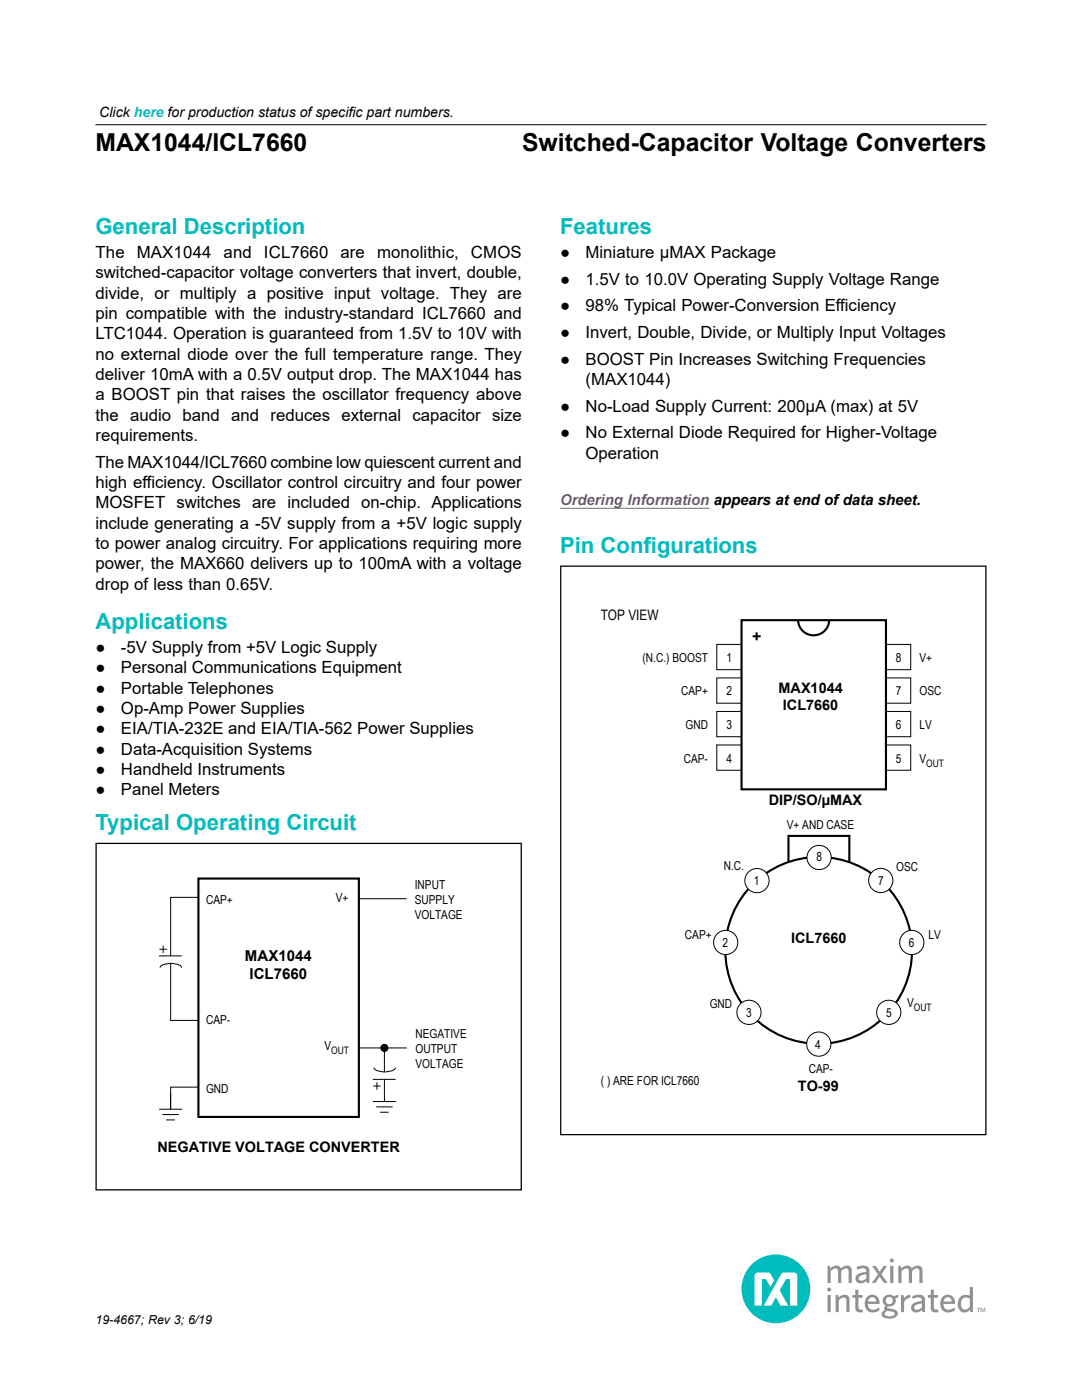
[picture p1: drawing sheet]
<svg xmlns="http://www.w3.org/2000/svg" width="216mm" height="279mm" viewBox="0 0 216 279" stroke-linecap="round" stroke-linejoin="round" font-family="sans-serif">
<defs><g id="words">
<g font-size="4.9">
<text x="19" y="30.2">MAX1044/ICL7660</text>
<text x="104.2" y="30.2">Switched-Capacitor Voltage Converters</text>
</g>
<g font-size="4.4" fill="#00bcbd">
<text x="19" y="46.6">General Description</text>
<text x="111.8" y="46.6">Features</text>
<text x="111.8" y="110.4">Pin Conf</text>
<text x="128.4" y="110.4">igurations</text>
<text x="19" y="125.5">Applications</text>
<text x="19" y="165.7">Typical Operating Circuit</text>
</g>
<g font-size="3.4">
<text x="19" y="51.5">The</text>
<text x="27.3" y="51.5">MAX1044</text>
<text x="44.6" y="51.5">and</text>
<text x="52.7" y="51.5">ICL7660</text>
<text x="67.9" y="51.5">are</text>
<text x="75.2" y="51.5">monolithic,</text>
<text x="94" y="51.5">CMOS</text>
<text x="111.8" y="51.5">●</text>
<text x="116.8" y="51.5">Miniature μMAX Package</text>
<text x="19" y="55.5">switched-capacitor voltage converters that invert, double,</text>
<text x="19" y="59.6">divide, or multiply a positive input voltage. They are</text>
<text x="111.8" y="56.8">●</text>
<text x="116.8" y="56.8">1.5V to 10.0V Operating Supply Voltage Range</text>
<text x="19" y="63.6">pin compatible with the industry-standard ICL7660 and</text>
<text x="111.8" y="62.1">●</text>
<text x="116.8" y="62.1">98% Typical Power-Conversion Efficiency</text>
<text x="19" y="67.7">LTC1044. Operation is guaranteed from 1.5V to 10V with</text>
<text x="19" y="71.8">no external diode over the full temperature range. They</text>
<text x="111.8" y="67.4">●</text>
<text x="116.8" y="67.4">Invert, Double, Divide, or Multiply Input Voltages</text>
<text x="19" y="75.8">deliver 10mA with a 0.5V output drop. The MAX1044 has</text>
<text x="111.8" y="72.8">●</text>
<text x="116.8" y="72.8">BOOST Pin Increases Switching Frequencies</text>
<text x="116.8" y="76.8">(MAX1044)</text>
<text x="19" y="79.9">a BOOST pin that raises the oscillator frequency above</text>
<text x="19" y="83.9">the audio band and reduces external capacitor size</text>
<text x="111.8" y="82.2">●</text>
<text x="116.8" y="82.2">No-Load Supply Current: 200μA (max) at 5V</text>
<text x="19" y="88">requirements.</text>
<text x="111.8" y="87.5">●</text>
<text x="116.8" y="87.5">No External Diode Required for Higher-Voltage</text>
<text x="19" y="93.3">The MAX1044/ICL7660 combine low quiescent current and</text>
<text x="116.8" y="91.5">Operation</text>
<text x="19" y="97.4">high efficiency. Oscillator control circuitry and four power</text>
<text x="19" y="101.4">MOSFET switches are included on-chip. Applications</text>
<text x="19" y="105.5">include generating a -5V supply from a +5V logic supply</text>
<text x="19" y="109.6">to power analog circuitry. For applications requiring more</text>
<text x="19" y="113.6">power, the MAX660 delivers up to 100mA with a voltage</text>
<text x="19" y="117.7">drop of less than 0.65V.</text>
<text x="19" y="130.3">●</text>
<text x="24.1" y="130.3">-5V Supply from +5V Logic Supply</text>
<text x="19" y="134.4">●</text>
<text x="24.1" y="134.4">Personal Communications Equipment</text>
<text x="19" y="138.4">●</text>
<text x="19" y="142.5">●</text>
<text x="24.1" y="138.4">Portable Telephones</text>
<text x="24.1" y="142.5">Op-Amp Power Supplies</text>
<text x="19" y="146.5">●</text>
<text x="24.1" y="146.5">EIA/TIA-232E and EIA/TIA-562 Power Supplies</text>
<text x="19" y="150.6">●</text>
<text x="19.1" y="154.7">●</text>
<text x="24.1" y="150.6">Data-Acquisition Systems</text>
<text x="24.1" y="154.7">Handheld Instruments</text>
<text x="19.1" y="158.7">●</text>
<text x="24.1" y="158.7">Panel Meters</text>
</g>
<text font-size="3.2" x="150.1" y="128.1">+</text>
<text font-size="3" fill="#853d9c" x="111.8" y="100.7">Ordering Information appears at end of data sheet.</text>
<g font-size="3">
<text x="48.9" y="191.7">MAX1044</text>
<text x="49.8" y="195.3">ICL7660</text>
</g>
<g font-size="2.9">
<text x="119.9" y="123.7">TOP VIEW</text>
<text x="155.3" y="138.3">MAX1044</text>
<text x="156.2" y="141.7">ICL7660</text>
<text x="153.4" y="160.7">DIP/SO/µMAX</text>
<text x="157.9" y="188.1">ICL7660</text>
<text x="159.2" y="217.8">TO-99</text>
<text x="31.4" y="230">NEGATIVE VOLTAGE CONVERTER</text>
</g>
<g font-size="2.8">
<text x="19.8" y="23.4">Click here for production status of specif</text>
<text x="69.5" y="23.4">ic part numbers.</text>
</g>
<g font-size="2.5">
<text x="128.2" y="132.1">(N.C.) BOOST</text>
<text x="145" y="132.1">1</text>
<text x="178.7" y="132.1">8</text>
<text x="183.5" y="132.1">V+</text>
<text x="135.9" y="138.8">CAP+</text>
<text x="145" y="138.8">2</text>
<text x="178.7" y="138.8">7</text>
<text x="183.5" y="138.8">OSC</text>
<text x="136.8" y="145.5">GND</text>
<text x="145" y="145.5">3</text>
<text x="178.7" y="145.5">6</text>
<text x="183.5" y="145.5">LV</text>
<text x="136.4" y="152.2">CAP-</text>
<text x="145" y="152.2">4</text>
<text x="178.7" y="152.2">5</text>
<text x="183.5" y="152.2">V</text>
<text x="157" y="165.5">V+ AND CASE</text>
<text x="144.4" y="173.7">N.C.</text>
<text x="162.9" y="171.9">8</text>
<text x="178.8" y="173.9">OSC</text>
<text x="82.8" y="177.4">INPUT</text>
<text x="150.4" y="176.7">1</text>
<text x="175.3" y="176.7">7</text>
<text x="41.1" y="180.3">CAP+</text>
<text x="67" y="180.1">V+</text>
<text x="82.8" y="180.4">SUPPLY</text>
<text x="82.8" y="183.4">VOLTAGE</text>
<text x="136.7" y="187.4">CAP+</text>
<text x="144.2" y="189">2</text>
<text x="181.4" y="189">6</text>
<text x="185.3" y="187.3">LV</text>
<text x="141.6" y="201.2">GND</text>
<text x="148.9" y="203">3</text>
<text x="176.9" y="202.9">5</text>
<text x="181" y="201">V</text>
<text x="41.1" y="204.4">CAP-</text>
<text x="64.8" y="209.5">V</text>
<text x="82.9" y="207.2">NEGATIVE</text>
<text x="162.6" y="209.3">4</text>
<text x="82.9" y="210.2">OUTPUT</text>
<text x="82.9" y="213.1">VOLTAGE</text>
<text x="161.4" y="214.1">CAP-</text>
<text x="41.1" y="218.1">GND</text>
<text x="119.9" y="216.5">( ) ARE FOR ICL7660</text>
<text x="19" y="264.2">19-4667; Rev 3; 6/19</text>
</g>
<g font-size="2.1">
<text x="184.8" y="153">OUT</text>
<text x="182.4" y="201.9">OUT</text>
<text x="66.1" y="210.4">OUT</text>
</g>
</g></defs>
<path d="M111.8 101.4h29.7" fill="none" stroke="#853d9c" stroke-width=".2"/>
<path d="M39.6 175.3h32v47.6h-32z" fill="#fff"/>
<path d="M39.6 175.3h32v47.6h-32zM157.3 166.8h12.2v8.9h-12.2z" fill="none" stroke="#000" stroke-width=".42"/>
<g fill="none" stroke="#000" stroke-width=".2">
<path d="M39.5 179.1h-5.5v11.6M71.6 179.4h9.5M31.8 190.8h4.4M31.8 189.4h1.5M31.9 193.1a1.89 1.89 0 0 1 2-.8h.7a1.66 1.66 0 0 1 1.6 .8M32.5 188.7v1.5M34 192.3v11.3h5.5M34 218.3v3.1M39.5 217h-5.5v4.4M71.6 209.1h9.6M74.4 215.4h4.5M74.5 216.7h1.4"/>
<path d="M74.5 219.8h4.4M74.6 213.1a1.89 1.89 0 0 0 1.9 .8h.8a1.66 1.66 0 0 0 1.6-.8M75.2 216v1.5M76.7 209.2v4.7M76.7 215.4v4.5M31.8 221.4h4.5M32.5 222.4h3.1M33.2 223.5h1.6M75.1 220.9h3.2M75.9 222h1.6"/>
<circle cx="76.7" cy="209.1" r=".71"/>
</g>
<circle cx="76.7" cy="209.1" r=".71" fill="#000"/>
<path d="M19.2 168.3h84.8v69.2h-84.8z" fill="none" stroke="#000" stroke-width=".25"/>
<circle cx="163.4" cy="189.7" r="18.6" fill="#fff"/>
<circle cx="163.4" cy="189.7" r="18.6" fill="none" stroke="#000" stroke-width=".42"/>
<path d="M148 123.8h28.8v33.7h-28.8z" fill="#fff"/>
<path d="M148 123.8h28.8v33.7h-28.8zM159.3 123.8a3.1 3.1 0 0 0 3 3 3.1 3.1 0 0 0 3.1-3" fill="none" stroke="#000" stroke-width=".42"/>
<path d="M143 135.3h5v5h-5zM143 128.6h5v5.1h-5zM176.8 135.3h4.9v5h-4.9zM176.8 128.6h4.9v5.1h-4.9zM143 148.7h5v5h-5zM143 142h5v5h-5zM176.8 148.7h4.9v5h-4.9zM176.8 142h4.9v5h-4.9z" fill="none" stroke="#000" stroke-width=".2"/>
<circle cx="163.4" cy="171.1" r="2.42" fill="#fff"/>
<circle cx="163.4" cy="171.1" r="2.42" fill="none" stroke="#000" stroke-width=".2"/>
<circle cx="151" cy="175.7" r="2.42" fill="#fff"/>
<circle cx="151" cy="175.7" r="2.42" fill="none" stroke="#000" stroke-width=".2"/>
<circle cx="144.8" cy="188.1" r="2.42" fill="#fff"/>
<circle cx="144.8" cy="188.1" r="2.42" fill="none" stroke="#000" stroke-width=".2"/>
<circle cx="149.4" cy="202" r="2.42" fill="#fff"/>
<circle cx="149.4" cy="202" r="2.42" fill="none" stroke="#000" stroke-width=".2"/>
<circle cx="163.4" cy="208.4" r="2.42" fill="#fff"/>
<circle cx="163.4" cy="208.4" r="2.42" fill="none" stroke="#000" stroke-width=".2"/>
<circle cx="177.3" cy="202" r="2.42" fill="#fff"/>
<circle cx="177.3" cy="202" r="2.42" fill="none" stroke="#000" stroke-width=".2"/>
<circle cx="181.9" cy="188.1" r="2.42" fill="#fff"/>
<circle cx="181.9" cy="188.1" r="2.42" fill="none" stroke="#000" stroke-width=".2"/>
<circle cx="175.7" cy="175.7" r="2.42" fill="#fff"/>
<circle cx="175.7" cy="175.7" r="2.42" fill="none" stroke="#000" stroke-width=".2"/>
<path d="M111.9 113h84.8v113.4h-84.8z" fill="none" stroke="#000" stroke-width=".25"/>
<circle cx="154.8" cy="257.2" r="6.9" fill="#00bcbd"/>
<path d="M156 254.1l-3.6 6.5h1.5l.9-1.7 1 1.7h1.5l-1.7-3.1 1.2-2.2h.8v5.3h1.5v-5.9a.7 .7 0 0 0-.7-.7h-1.9zM150.8 254.2l-.2 .5v5.9h1.4v-5.3h.8l.9 1.6 .8-1.4-.7-1.2-.4-.3h-2.1z" fill="#fff"/>
<g fill="#909194">
<path d="M166.7 258.5h.5l.1 .4 .3-.2a1.12 1.12 0 0 1 1.2-.3 1.12 1.12 0 0 1 .7 1v2.5h-.6v-2.4a.59 .59 0 0 0-.4-.5 .59 .59 0 0 0-.6 .1l-.5 .4v2.4h-.7z"/>
<path d="M170.7 257.4h.6v1.1h.8v.5h-.8v2.1l.2 .2h.6l.1 .6h-.3a.95 .95 0 0 1-1.2-.9v-2h-.6v-.5h.6z"/>
<path d="M185.7 257.4h.6v1.1h.9v.5h-.9l.1 2.1 .1 .2h.7l.1 .6h-.4a.95 .95 0 0 1-1.2-.9v-2h-.6v-.5h.6z"/>
<path d="M179.8 258.5h.5l.1 .6a1.51 1.51 0 0 1 1.2-.7l.1 .6a1.56 1.56 0 0 0-1.3 .8v2.1h-.6z"/>
<path d="M165.1 252.6h.5l.1 .5a1.24 1.24 0 0 1 2.1 0l.2-.2a1.1 1.1 0 0 1 1.2-.3 1.1 1.1 0 0 1 .8 1v2.5h-.7v-2.7a.89 .89 0 0 0-1.4 .3v2.4h-.7v-2.7a.89 .89 0 0 0-1.4 .3v2.4h-.7z"/>
<path d="M179.2 252.6h.6v.5a1.24 1.24 0 0 1 2.1 0l.3-.2a1.1 1.1 0 0 1 1.1-.3 1.1 1.1 0 0 1 .8 1v2.5h-.7v-2.7a.89 .89 0 0 0-1.4 .3v2.4h-.7v-2.7a.89 .89 0 0 0-1.4 .3v2.4h-.7z"/>
<path d="M174 252.6h.7l.8 1.2 .8-1.2h.7l-1.1 1.7 1.2 1.8h-.7l-.9-1.3-.8 1.3h-.7l1.2-1.8z"/>
<path d="M165 257.4a.4 .4 0 0 1 .8 0 .4 .4 0 0 1-.8 0zM165.1 258.5h.7v3.4h-.7z"/>
<path d="M173 258.9a1.48 1.48 0 0 1 1.8-.3 1.48 1.48 0 0 1 .7 1.6h-2.3a1.13 1.13 0 0 0 .6 1.1 1.13 1.13 0 0 0 1.3-.2l.3-.2 .1 .6a1.76 1.76 0 0 1-2.2 .2 1.76 1.76 0 0 1-.7-2.1zM173.5 259.1l-.3 .6h1.7a.8 .8 0 0 0-.5-.7 .8 .8 0 0 0-.9 .1z"/>
<path d="M176.4 258.8a1.46 1.46 0 0 1 1.9-.1l.9-.3 .1 .6h-.7a1.2 1.2 0 0 1-.2 1.3 1.2 1.2 0 0 1-1.2 .4l-.1 .3 .9 .2a.98 .98 0 0 1 1.1 1.3 2.26 2.26 0 0 1-3.1 .1 .88 .88 0 0 1 .6-1.2l-.2-.4 .4-.4a1.14 1.14 0 0 1-.4-1.8zM176.8 261.8l-.3 .4a1.31 1.31 0 0 0 2.1 0 1.55 1.55 0 0 0-1.8-.4zM176.7 259.6a.75 .75 0 0 0 1.5 0 .75 .75 0 0 0-1.5 0z"/>
<path d="M182 258.7l1-.3a1.14 1.14 0 0 1 1.6 1.1v2.4h-.5l-.1-.5-.2 .2a1.09 1.09 0 0 1-1.5 .2 1.09 1.09 0 0 1-.3-1.5 3 3 0 0 1 1.9-.7 .65 .65 0 0 0-.2-.6 .65 .65 0 0 0-.7-.1l-.9 .3zM182.6 260.5a.51 .51 0 0 0-.1 .7 .51 .51 0 0 0 .7 .2l.7-.5v-.8z"/>
<path d="M188 258.9a1.48 1.48 0 0 1 1.8-.3 1.48 1.48 0 0 1 .8 1.6h-2.4a1.13 1.13 0 0 0 .7 1.1 1.13 1.13 0 0 0 1.3-.2l.3-.2 .1 .6a1.76 1.76 0 0 1-2.2 .2 1.76 1.76 0 0 1-.7-2.1zM188.6 259.1l-.3 .6h1.6a.8 .8 0 0 0-.4-.7 .8 .8 0 0 0-.9 .1z"/>
<path d="M193.5 256.8h.6v5.1h-.5v-.5a1.38 1.38 0 0 1-1.7 .4 1.38 1.38 0 0 1-.8-1.5 1.65 1.65 0 0 1 2.4-1.7zM192.1 259.2a1.58 1.58 0 0 0 .1 2.1 1.03 1.03 0 0 0 1.3-.5v-1.7l-.8-.2z"/>
<path d="M170.9 252.9l1-.3a1.14 1.14 0 0 1 1.6 1.1v2.4h-.5l-.1-.5-.2 .2a1.09 1.09 0 0 1-1.5 .2 1.09 1.09 0 0 1-.3-1.5 3 3 0 0 1 2-.7 .65 .65 0 0 0-.3-.6 .65 .65 0 0 0-.7-.1l-.9 .3zM171.5 254.7a.51 .51 0 0 0-.1 .7 .51 .51 0 0 0 .7 .2l.8-.5v-.8z"/>
<path d="M177.5 251.6a.45 .45 0 0 1 .9 0 .45 .45 0 0 1-.9 0zM177.6 252.6h.7v3.5h-.7z"/>
<path d="M194.9 261h.7v.1h-.3v.8h-.1v-.8h-.3zM195.7 261h.2l.2 .6 .3-.6h.2v.9h-.1v-.7l-.3 .7-.4-.7v.7h-.1z"/>
</g>
<path d="M19.1 24.9h177.7" fill="none" stroke="#000" stroke-width=".2"/>
<use href="#words"/>
</svg>
